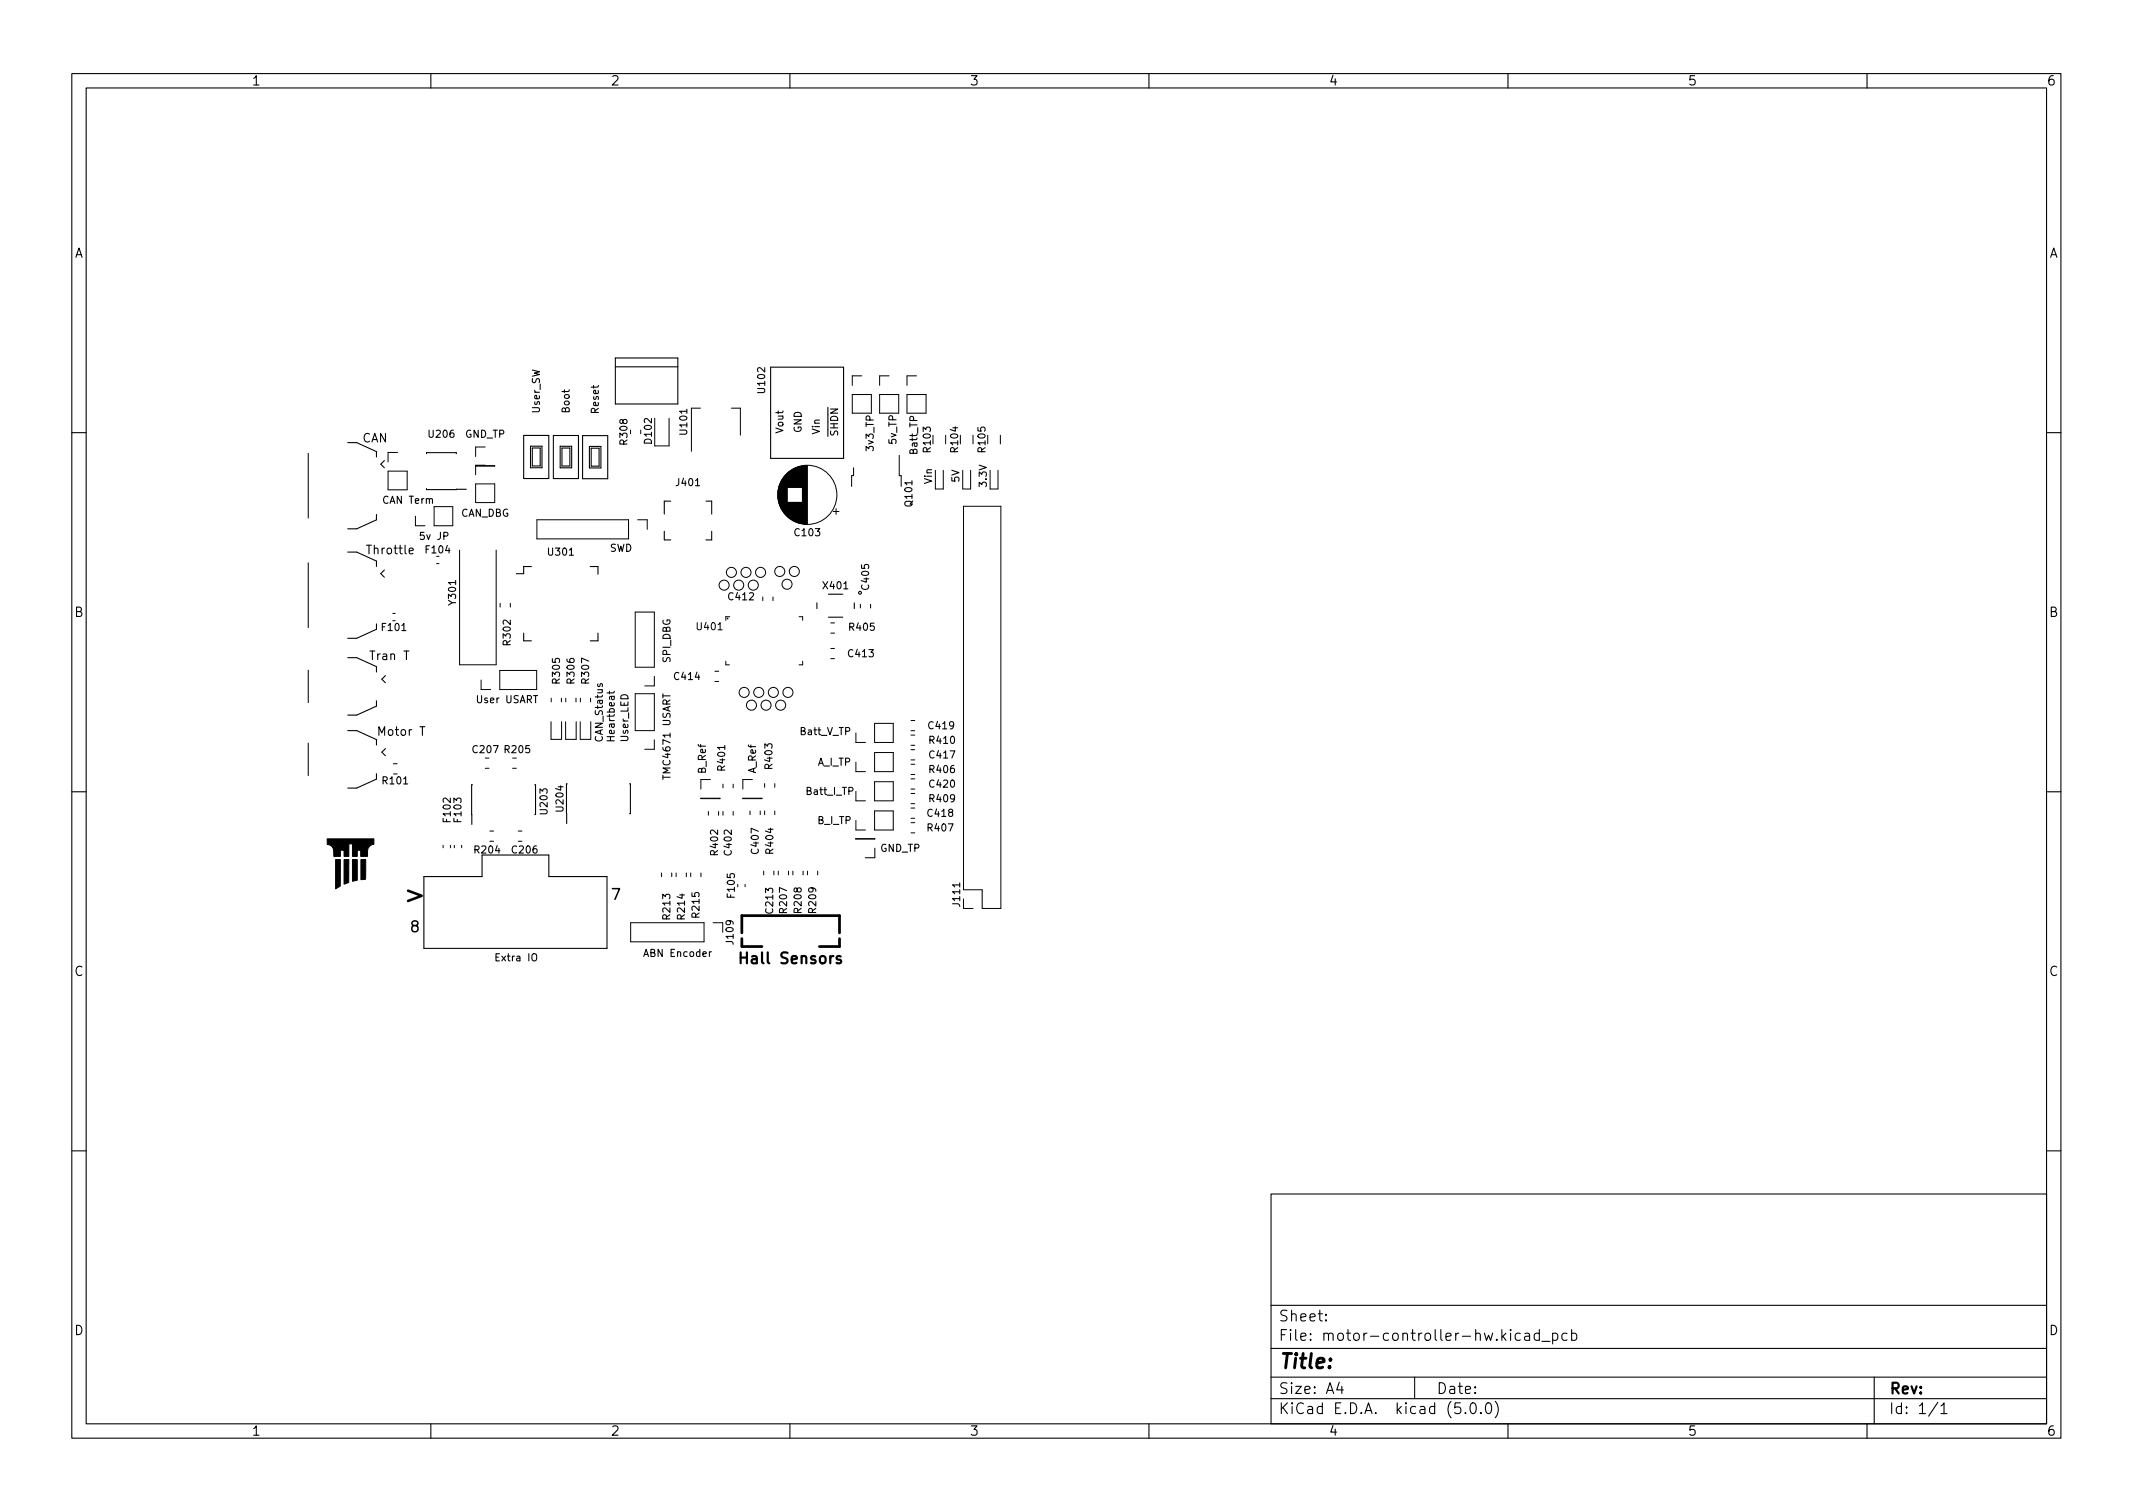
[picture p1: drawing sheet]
<svg xmlns="http://www.w3.org/2000/svg" width="297mm" height="210mm" viewBox="0 0 297 210" stroke-linecap="round" stroke-linejoin="round" font-family="sans-serif">
<defs><g id="words">
<text font-size="3.5" x="56.8" y="125.8">&gt;</text>
<text font-size="2.8" x="178" y="190.6">Title:</text>
<g font-size="2.1">
<text x="85.2" y="125.3">7</text>
<text x="57.2" y="129.8">8</text>
<text x="103.7" y="134.2">Hall Sensors</text>
<text x="178" y="184">Sheet:</text>
<text x="178" y="186.7">File: motor-controller-hw.kicad_pcb</text>
<text x="178" y="196.9">KiCad E.D.A. kicad (5.0.0)</text>
<text x="178" y="194.1">Size: A4</text>
<text x="200" y="194.1">Date:</text>
<text x="263" y="194.1">Rev:</text>
<text x="263" y="196.9">Id: 1/1</text>
</g>
<g font-size="1.8">
<text x="35" y="11.9">1</text>
<text x="85" y="11.9">2</text>
<text x="135" y="11.9">3</text>
<text x="185" y="11.9">4</text>
<text x="235" y="11.9">5</text>
<text x="285" y="11.9">6</text>
<text x="10.3" y="35.9">A</text>
<text x="285.3" y="35.9">A</text>
<text x="10.3" y="85.9">B</text>
<text x="285.3" y="85.9">B</text>
<text x="10.3" y="135.9">C</text>
<text x="285.3" y="135.9">C</text>
<text x="10.3" y="185.9">D</text>
<text x="285.3" y="185.9">D</text>
<text x="35" y="199.9">1</text>
<text x="85" y="199.9">2</text>
<text x="135" y="199.9">3</text>
<text x="185" y="199.9">4</text>
<text x="235" y="199.9">5</text>
<text x="285" y="199.9">6</text>
</g>
<g font-size="1.7">
<text x="50.4" y="61.6">CAN</text>
<text x="51.2" y="77.2">Throttle</text>
<text x="51.7" y="91.9">Tran T</text>
<text x="52.8" y="102.4">Motor T</text>
</g>
<g font-size="1.4">
<text x="75.2" y="57.5" transform="rotate(-90 75.2 57.5)">User_SW</text>
<text x="79.3" y="57.5" transform="rotate(-90 79.3 57.5)">Boot</text>
<text x="83.4" y="57.5" transform="rotate(-90 83.4 57.5)">Reset</text>
<text x="106.5" y="54.6" transform="rotate(-90 106.5 54.6)">U102</text>
<text x="59.8" y="60.9">U206</text>
<text x="64.7" y="60.9">GND_TP</text>
<text x="87.4" y="61.8" transform="rotate(-90 87.4 61.8)">R308</text>
<text x="90.8" y="61.7" transform="rotate(-90 90.8 61.7)">D102</text>
<text x="95.7" y="60.4" transform="rotate(-90 95.7 60.4)">U101</text>
<text x="109.1" y="60.3" transform="rotate(-90 109.1 60.3)">Vout</text>
<text x="111.6" y="60.3" transform="rotate(-90 111.6 60.3)">GND</text>
<text x="114.2" y="60.5" transform="rotate(-90 114.2 60.5)">Vin</text>
<text x="116.7" y="60.7" transform="rotate(-90 116.7 60.7)">SHDN</text>
<text x="121.7" y="62.8" transform="rotate(-90 121.7 62.8)">3v3_TP</text>
<text x="124.8" y="61.9" transform="rotate(-90 124.8 61.9)">5v_TP</text>
<text x="127.8" y="63.2" transform="rotate(-90 127.8 63.2)">Batt_TP</text>
<text x="129.6" y="62.9" transform="rotate(-90 129.6 62.9)">R103</text>
<text x="133.4" y="62.9" transform="rotate(-90 133.4 62.9)">R104</text>
<text x="137.2" y="62.9" transform="rotate(-90 137.2 62.9)">R105</text>
<text x="53.4" y="70.1">CAN Term</text>
<text x="64.1" y="71.9">CAN_DBG</text>
<text x="94.3" y="67.7">J401</text>
<text x="127" y="70.4" transform="rotate(-90 127 70.4)">Q101</text>
<text x="129.8" y="67.4" transform="rotate(-90 129.8 67.4)">Vin</text>
<text x="133.6" y="67.1" transform="rotate(-90 133.6 67.1)">5V</text>
<text x="137.4" y="67.7" transform="rotate(-90 137.4 67.7)">3.3V</text>
<text x="58.6" y="75.2">5v JP</text>
<text x="59.4" y="77">F104</text>
<text x="76.4" y="77.4">U301</text>
<text x="84.9" y="76.8">SWD</text>
<text x="110.8" y="74.7">C103</text>
<text x="101.5" y="83.6">C412</text>
<text x="114.7" y="82">X401</text>
<text x="121" y="82" transform="rotate(-90 121 82)">C405</text>
<text x="53.3" y="87.9">F101</text>
<text x="63.5" y="84.1" transform="rotate(-90 63.5 84.1)">Y301</text>
<text x="71.1" y="89.7" transform="rotate(-90 71.1 89.7)">R302</text>
<text x="97.1" y="87.7">U401</text>
<text x="118.4" y="87.8">R405</text>
<text x="78" y="95.1" transform="rotate(-90 78 95.1)">R305</text>
<text x="80" y="95.1" transform="rotate(-90 80 95.1)">R306</text>
<text x="82" y="95.1" transform="rotate(-90 82 95.1)">R307</text>
<text x="93.4" y="92.3" transform="rotate(-90 93.4 92.3)">SPI_DBG</text>
<text x="94" y="94.7">C414</text>
<text x="118.2" y="91.5">C413</text>
<text x="66.5" y="97.9">User USART</text>
<text x="129.4" y="101.5">C419</text>
<text x="65.9" y="104.9">C207</text>
<text x="70.4" y="104.9">R205</text>
<text x="83.9" y="103.2" transform="rotate(-90 83.9 103.2)">CAN_Status</text>
<text x="85.6" y="103" transform="rotate(-90 85.6 103)">Heartbeat</text>
<text x="87.5" y="103.3" transform="rotate(-90 87.5 103.3)">User_LED</text>
<text x="98.3" y="107.7" transform="rotate(-90 98.3 107.7)">B_Ref</text>
<text x="101" y="107.2" transform="rotate(-90 101 107.2)">R401</text>
<text x="105.3" y="107.7" transform="rotate(-90 105.3 107.7)">A_Ref</text>
<text x="107.6" y="107" transform="rotate(-90 107.6 107)">R403</text>
<text x="111.5" y="102.3">Batt_V_TP</text>
<text x="113.8" y="106.6">A_I_TP</text>
<text x="129.5" y="105.6">C417</text>
<text x="129.5" y="107.6">R406</text>
<text x="129.5" y="103.6">R410</text>
<text x="53.4" y="109.2">R101</text>
<text x="76.2" y="113.3" transform="rotate(-90 76.2 113.3)">U203</text>
<text x="78.5" y="112.9" transform="rotate(-90 78.5 112.9)">U204</text>
<text x="93.4" y="108.2" transform="rotate(-90 93.4 108.2)">TMC4671 USART</text>
<text x="112.4" y="110.7">Batt_I_TP</text>
<text x="129.3" y="113.7">C418</text>
<text x="129.5" y="109.7">C420</text>
<text x="129.5" y="111.7">R409</text>
<text x="62.8" y="114.4" transform="rotate(-90 62.8 114.4)">F102</text>
<text x="64.3" y="114.4" transform="rotate(-90 64.3 114.4)">F103</text>
<text x="66.2" y="118.8">R204</text>
<text x="71.4" y="118.8">C206</text>
<text x="100" y="119" transform="rotate(-90 100 119)">R402</text>
<text x="101.9" y="119" transform="rotate(-90 101.9 119)">C402</text>
<text x="105.7" y="118.8" transform="rotate(-90 105.7 118.8)">C407</text>
<text x="107.7" y="118.8" transform="rotate(-90 107.7 118.8)">R404</text>
<text x="113.8" y="114.7">B_I_TP</text>
<text x="122.5" y="118.6">GND_TP</text>
<text x="129.3" y="115.8">R407</text>
<text x="102.3" y="124.9" transform="rotate(-90 102.3 124.9)">F105</text>
<text x="93.3" y="127.9" transform="rotate(-90 93.3 127.9)">R213</text>
<text x="95.4" y="127.9" transform="rotate(-90 95.4 127.9)">R214</text>
<text x="97.4" y="127.7" transform="rotate(-90 97.4 127.7)">R215</text>
<text x="102.1" y="131.4" transform="rotate(-90 102.1 131.4)">J109</text>
<text x="107.7" y="127.1" transform="rotate(-90 107.7 127.1)">C213</text>
<text x="109.6" y="127" transform="rotate(-90 109.6 127)">R207</text>
<text x="111.6" y="127" transform="rotate(-90 111.6 127)">R208</text>
<text x="113.7" y="127" transform="rotate(-90 113.7 127)">R209</text>
<text x="133.7" y="126.1" transform="rotate(-90 133.7 126.1)">J111</text>
<text x="69.2" y="133.8">Extra IO</text>
<text x="89.9" y="133.2">ABN Encoder</text>
</g>
</g></defs>
<g fill="none" stroke="#000" stroke-width=".15">
<path d="M10 10.2h277v190.1h-277zM12 12.2h273v186.1h-273zM60 10.2v2M110 10.2v2M160 10.2v2M210 10.2v2M260 10.2v2M85.7 49.8h8.7v6.5h-8.7zM85.7 51.1h8.7M107.3 51.1h10.2v12.7h-10.2zM10 60.2h2M42.9 63.1v9"/>
<path d="M42.9 78.4v9M48.4 61.6h1.3l2.7 1.3v.7M48.4 76.9h1.3l2.7 1.2v.8M52.4 71.6v.8l-2.7 1.2h-1.3M53.5 64.1l-.5 .5 .5 .5M53.5 79.4l-.5 .5 .5 .5M59.4 63.2v-.2h4.1v.2M59.4 68v.2l5.5-.1M72.9 60.6h3.5v6h-3.5zM73.9 62.1h1.6v3h-1.6zM74 78.9h-1.1v1h-1M74.1 62.4h1.1v2.5h-1.1z"/>
<path d="M77.1 60.6h3.5v6h-3.5zM78 62.1h1.6v3h-1.6zM78.3 62.4h1.1v2.5h-1.1zM81.1 60.7h3.5v6h-3.5zM82.1 62.2h1.6v3h-1.6zM82.2 78.9h1.1v1.1M82.3 62.4h1.1v2.5h-1.1zM92.5 74v1.2h.9M93.4 69.8h-.9v1.8M98.3 69.8h.8v1.8M99.1 74v1.2h-.8M285 60.2h2"/>
<path d="M42.9 93.3v4.5M48.4 91.6h1.3l2.7 1.2v.8M52.4 86.9v.7l-2.7 1.3h-1.3M52.4 97.6v.7l-2.7 1.3h-1.3M53.7 94.1l-.5 .5 .5 .5M72.9 88.2v1h1.1M83.3 88.2v1h-1.1M113.8 83.9v.8M115.4 85.9h2M115.4 82.7h2M119 83.9v.8M10 110.2h2"/>
<path d="M42.9 103.5v4.5M48.4 101.7h1.3l2.7 1.3v.7M52.4 107.7v.8l-2.7 1.2h-1.3M53.7 104.2l-.5 .5 .5 .5M65.7 113.4h.1M65.8 109.3h-.1v5.5M74.5 109.3h.1v4.1h-.1M79 109.1h-.1v5.6M87.7 109.1h.1v4.2h-.1M285 110.2h2M59 122.1h8.1v-3h9.3v3h8.1v10h-25.5zM10 160.2h2"/>
<path d="M177 166.3h108v32h-108zM285 160.2h2M60 198.3v2M110 198.3v2M160 198.3v2M177 194.8h108M177 191.8h108M177 187.8h108M177 181.8h108M184.6 183.8l.1 .1h-.1v-.1v.1M184.6 183l.1 .1h-.1v-.1v.1M186.5 192.5l-.4 1h1"/>
<path d="M186.9 193v1M197 191.8v3M204.1 196.7v.1h-.1l.1-.1v.1M204.9 195.4a.36 .36 0 0 1 .6 .2 .77 .77 0 0 1-.4 1.2 1 1 0 0 1-.2-1.4zM206.2 196.7l.1 .1h-.1h-.1l.1-.1v.1M207 195.5a.36 .36 0 0 1 .4-.2 .36 .36 0 0 1 .2 .3 .77 .77 0 0 1-.4 1.2 .91 .91 0 0 1-.2-1.3zM208.2 195.1a1.72 1.72 0 0 1 0 2.3M210 198.3v2M211.7 185.7l-.4-.1-.3 .3v.4l.1 .3h.2h.4M212.4 185.7l.1-.1 .4 .1 .1 .9M213 186l-.5 .1a.29 .29 0 0 0-.2 .2 .29 .29 0 0 0 .2 .3h.5M214.4 185.7l-.5-.1-.3 .3v.4l.2 .3h.1h.5"/>
<path d="M214.4 185.1v1.5M214.7 186.8h1.2M216.2 185.7l.4-.1 .3 .3v.4l-.1 .3h-.2h-.4M216.2 185.6v1.5M218.2 185.7l-.4-.1-.3 .3v.4l.1 .3h.2h.4M218.9 185.7l.4-.1 .3 .3v.4l-.2 .3h-.1h-.4M218.9 185.1v1.5M260 198.3v2M261 191.8v6.5M269.9 195.3l-1.3 1.9M270.3 195.8l.4-.5v1.5M270.3 196.8h.8"/>
<circle cx="119.8" cy="82.5" r=".2"/>
</g>
<g fill="none" stroke="#000" stroke-width=".14">
<path d="M89.2 59.9v.5M91.2 58.2v3.9h2v-3.9M97.5 56.8h-1.2v6M101.8 56.8h1.3v3.8M118.7 54.9h2.6v2.6h-2.6zM120 52.3h-1.3v1.4M122.5 54.9h2.7v2.6h-2.7zM123.8 52.3h-1.3v1.4M126.3 54.9h2.7v2.6h-2.7zM127.6 52.3h-1.3v1.4M54 65.6h2.7v2.6h-2.7zM55.4 63h-1.4v1.3"/>
<path d="M57.9 71.9v1.3h1.3M60.5 70.5h2.6v2.7h-2.6zM60.8 78.5h.3M64 76.6v16h5.1v-16M66.2 67.4h2.7v2.6h-2.7zM66.2 64.8h2.7l-2.7 .1M67.6 64.8h-1.4v1.3M67.6 62.2h-1.4v1.4M74.8 72.4h12.7v2.6h-12.7zM88.8 72.4h1.3v1.3M108.3 68.4v1M108.4 68.1v1.6"/>
<path d="M108.4 68v1.9M108.5 67.8v2.2M108.5 67.7v2.4M108.5 67.6v2.7M108.6 67.5v2.9M108.6 67.4v3.1M108.7 67.3v3.2M108.7 67.2v3.4M108.7 67.1v3.6M108.8 67v3.8M108.8 66.9v4M108.9 66.9v4"/>
<path d="M108.9 66.8v4.2M108.9 66.7v4.4M109 66.7v4.4M109 66.6v4.6M109.1 66.6v4.6M109.1 66.5v4.8M109.1 66.5v4.9M109.2 66.4v5M109.2 66.3v5.2M109.3 66.3v5.2M109.3 66.3v5.3M109.3 66.2v5.4"/>
<path d="M109.4 66.2v5.4M109.4 66.1v5.6M109.5 66.1v5.6M109.5 66v5.8M109.6 66v5.8M109.6 65.9v6M109.7 65.9v2M109.7 69.9v2M109.7 65.8v2.1M109.7 69.9v2.1M109.8 65.8v2.1M109.8 69.9v2.1"/>
<path d="M109.8 65.7v2.2M109.8 69.9v2.2M109.9 65.7v2.2M109.9 69.9v2.2M109.9 69.9v2.3M110 65.6v2.3M110 69.9v2.3M110.1 65.6v2.3M110.1 69.9v2.3M110.1 65.5v2.4M110.1 69.9v2.4M110.2 65.5v2.4"/>
<path d="M110.2 69.9v2.4M110.3 65.4v2.5M110.3 69.9v2.5M110.4 65.4v2.5M110.4 69.9v2.5M110.4 65.3v2.6M110.4 69.9v2.6M110.5 65.3v2.6M110.5 69.9v2.6M110.6 65.3v2.6M110.6 69.9v2.7M110.6 65.2v2.7"/>
<path d="M110.7 65.2v2.7M110.7 69.9v2.7M110.8 65.2v2.7M110.8 69.9v2.7M110.8 65.1v2.8M110.8 69.9v2.8M110.9 65.1v2.8M110.9 69.9v2.8M111 65.1v2.8M111 69.9v2.8M111.1 65.1v2.8M111.1 69.9v2.9"/>
<path d="M111.1 65v2.9M111.2 65v2.9M111.2 69.9v2.9M111.3 65v2.9M111.3 69.9v2.9M111.4 65v2.9M111.4 69.9v3M111.4 64.9v3M111.5 64.9v3M111.5 69.9v3M111.6 64.9v3M111.6 69.9v3"/>
<path d="M111.7 64.9v3M111.7 69.9v3M111.7 64.9v8M111.8 64.9v8M111.9 64.9v8M111.9 64.9v8.1M112 64.8v8.2M112.1 64.8v8.2M112.2 64.8v8.2M112.3 64.8v8.2M112.4 64.8v8.2M116 71.2h.8"/>
<path d="M116.4 70.8v.8M118.9 65.1v1.1h-.3v1.5M125.2 63.4v2.8h.3v1.5M130.3 65.5v2.6h1.1v-2.6M131.7 60.6v1.2M134.1 65.5v2.6h1.1v-2.6M134.2 70.5h5.2v56h-2.6v-2.6h-2.6zM135.5 60.6v1.2M137.9 65.5v2.6h1.1v-2.6M139.3 60.6v1.2M54.7 85.4h.3M67 94.7v1.3h1.3"/>
<path d="M69.6 93.4h5.1v2.6h-5.1zM69.6 84v.5M71.1 84v.5M76.8 97.2v.5M78.2 97.2v.5M78.8 97.2v.5M80.2 97.2v.5M80.8 97.2v.5M82.2 97.2v.5M88.5 96.6h2.6v5.1h-2.6zM88.5 85.2h2.6v7.7h-2.6zM91.1 94.2v1.3h-1.3"/>
<path d="M99.6 93.5h.5M99.6 94.9h.5M101.1 92.1v.5h.5M101.6 85.9h-.5v.5M106.2 83.1v.5M107.6 83.1v.5M111.3 85.9h.5v.5M111.8 92.1v.5h-.5M115.7 90.3h.5M115.7 91.7h.5M115.7 86.7h.5M115.7 88.2h.5"/>
<path d="M119.8 84.1v.6M121.2 84.1v.6M54.8 106.3h.5M61.7 117.7v.3M62.7 117.7v.3M63.3 117.7v.3M64.3 117.7v.3M67.6 107h.5M67.6 105.6h.5M68.2 115.7h.5M68.2 117.1h.5M71.4 107h.5"/>
<path d="M71.4 105.6h.5M72.2 115.7h.5M72.2 117.1h.5M76.7 100.5v2.4h1.5v-2.4M78.8 100.5v2.4h1.4v-2.4M80.8 100.5v2.4h1.5v-2.4M91.1 103v1.3h-1.3M97.6 111.1l2.7 .1zM98.6 113v.5M98.9 108.5h-1.3v1.4M100.1 113v.5M100.7 109.2v.5"/>
<path d="M100.7 113v.5M102.1 109.2v.5M102.1 113v.5M103.4 111.1l2.7 .1zM104.4 112.9v.5M104.8 108.5h-1.4v1.4M105.9 112.9v.5M106.5 109.1v.5M106.5 112.9v.5M107.9 109.1v.5M107.9 112.9v.5M119.2 116.8h2.6z"/>
<path d="M119.2 102.1v1.3h1.3M119.2 106.1v1.3h1.3M119.2 110.2v1.3h1.3M119.2 114.2v1.4h1.3M121.8 104.8h2.6v2.6h-2.6zM121.8 100.7h2.6v2.7h-2.6zM121.8 108.8h2.6v2.7h-2.6zM121.8 112.9h2.6v2.7h-2.6zM121.8 118.1v1.3h-1.3M126.9 104.4h.5M126.9 105.8h.5M126.9 112.5h.5"/>
<path d="M126.9 113.9h.5M126.9 101.7h.5M126.9 100.3h.5M126.9 109.9h.5M126.9 108.5h.5M126.9 107.8h.5M126.9 106.4h.5M126.9 116h.5M126.9 114.5h.5M126.9 110.5h.5M126.9 111.9h.5M126.9 103.8h.5"/>
<path d="M126.9 102.4h.5M87.8 128.5h10.2v2.6h-10.2zM92.1 121.6v.5M93.5 121.6v.5M94.2 121.6v.5M95.6 121.6v.5M96.2 121.6v.5M97.6 121.6v.5M99.3 128.5h1.3v1.3M103.8 123.1v.4M106.4 121.3v.5M107.8 121.3v.5"/>
<path d="M108.4 121.3v.5M109.8 121.3v.5M110.4 121.3v.5M111.8 121.3v.5M112.4 121.3v.5M113.9 121.3v.5M134.2 126.5h1.3"/>
<circle cx="101.9" cy="79.7" r=".7"/>
<circle cx="103.9" cy="79.7" r=".7"/>
<circle cx="105.9" cy="79.7" r=".7"/>
<circle cx="108.6" cy="79.6" r=".7"/>
<circle cx="110.6" cy="79.6" r=".7"/>
<circle cx="112.4" cy="68.9" r="4.1"/>
<circle cx="100.8" cy="81.5" r=".7"/>
<circle cx="101.3" cy="86.1" r=".05"/>
<circle cx="102.9" cy="81.5" r=".7"/>
<circle cx="103.6" cy="96.4" r=".7"/>
<circle cx="104.6" cy="98.2" r=".7"/>
<circle cx="104.9" cy="81.5" r=".7"/>
<circle cx="105.7" cy="96.4" r=".7"/>
<circle cx="106.7" cy="98.2" r=".7"/>
<circle cx="107.7" cy="96.4" r=".7"/>
<circle cx="108.7" cy="98.2" r=".7"/>
<circle cx="109.6" cy="81.4" r=".7"/>
<circle cx="109.7" cy="96.4" r=".7"/>
</g>
<path d="M45.6 116.8h6.5v.8a1.01 1.01 0 0 0-.9 1.2v.4h-1v-.8h-.4v.8h-.7v-1.7h-.5v1.7h-.7v-.8h-.5v.8h-.9v-.4a.99 .99 0 0 0-.9-1.2zM46.7 119.7h.7v3.7l-.7 .4zM47.9 119.7h.7v3.2l-.7 .2zM49.1 119.7h.7v2.9l-.7 .1zM50.3 119.7h.6v2.7l-.6 .1z" fill="#000" stroke="#000" stroke-width=".14"/>
<path d="M103.3 130.7v1.1h2.8M103.3 129.9v-2.4h13.6v2.4M116.9 130.7v1.1h-2.8" fill="none" stroke="#000" stroke-width=".38"/>
<use href="#words"/>
</svg>
